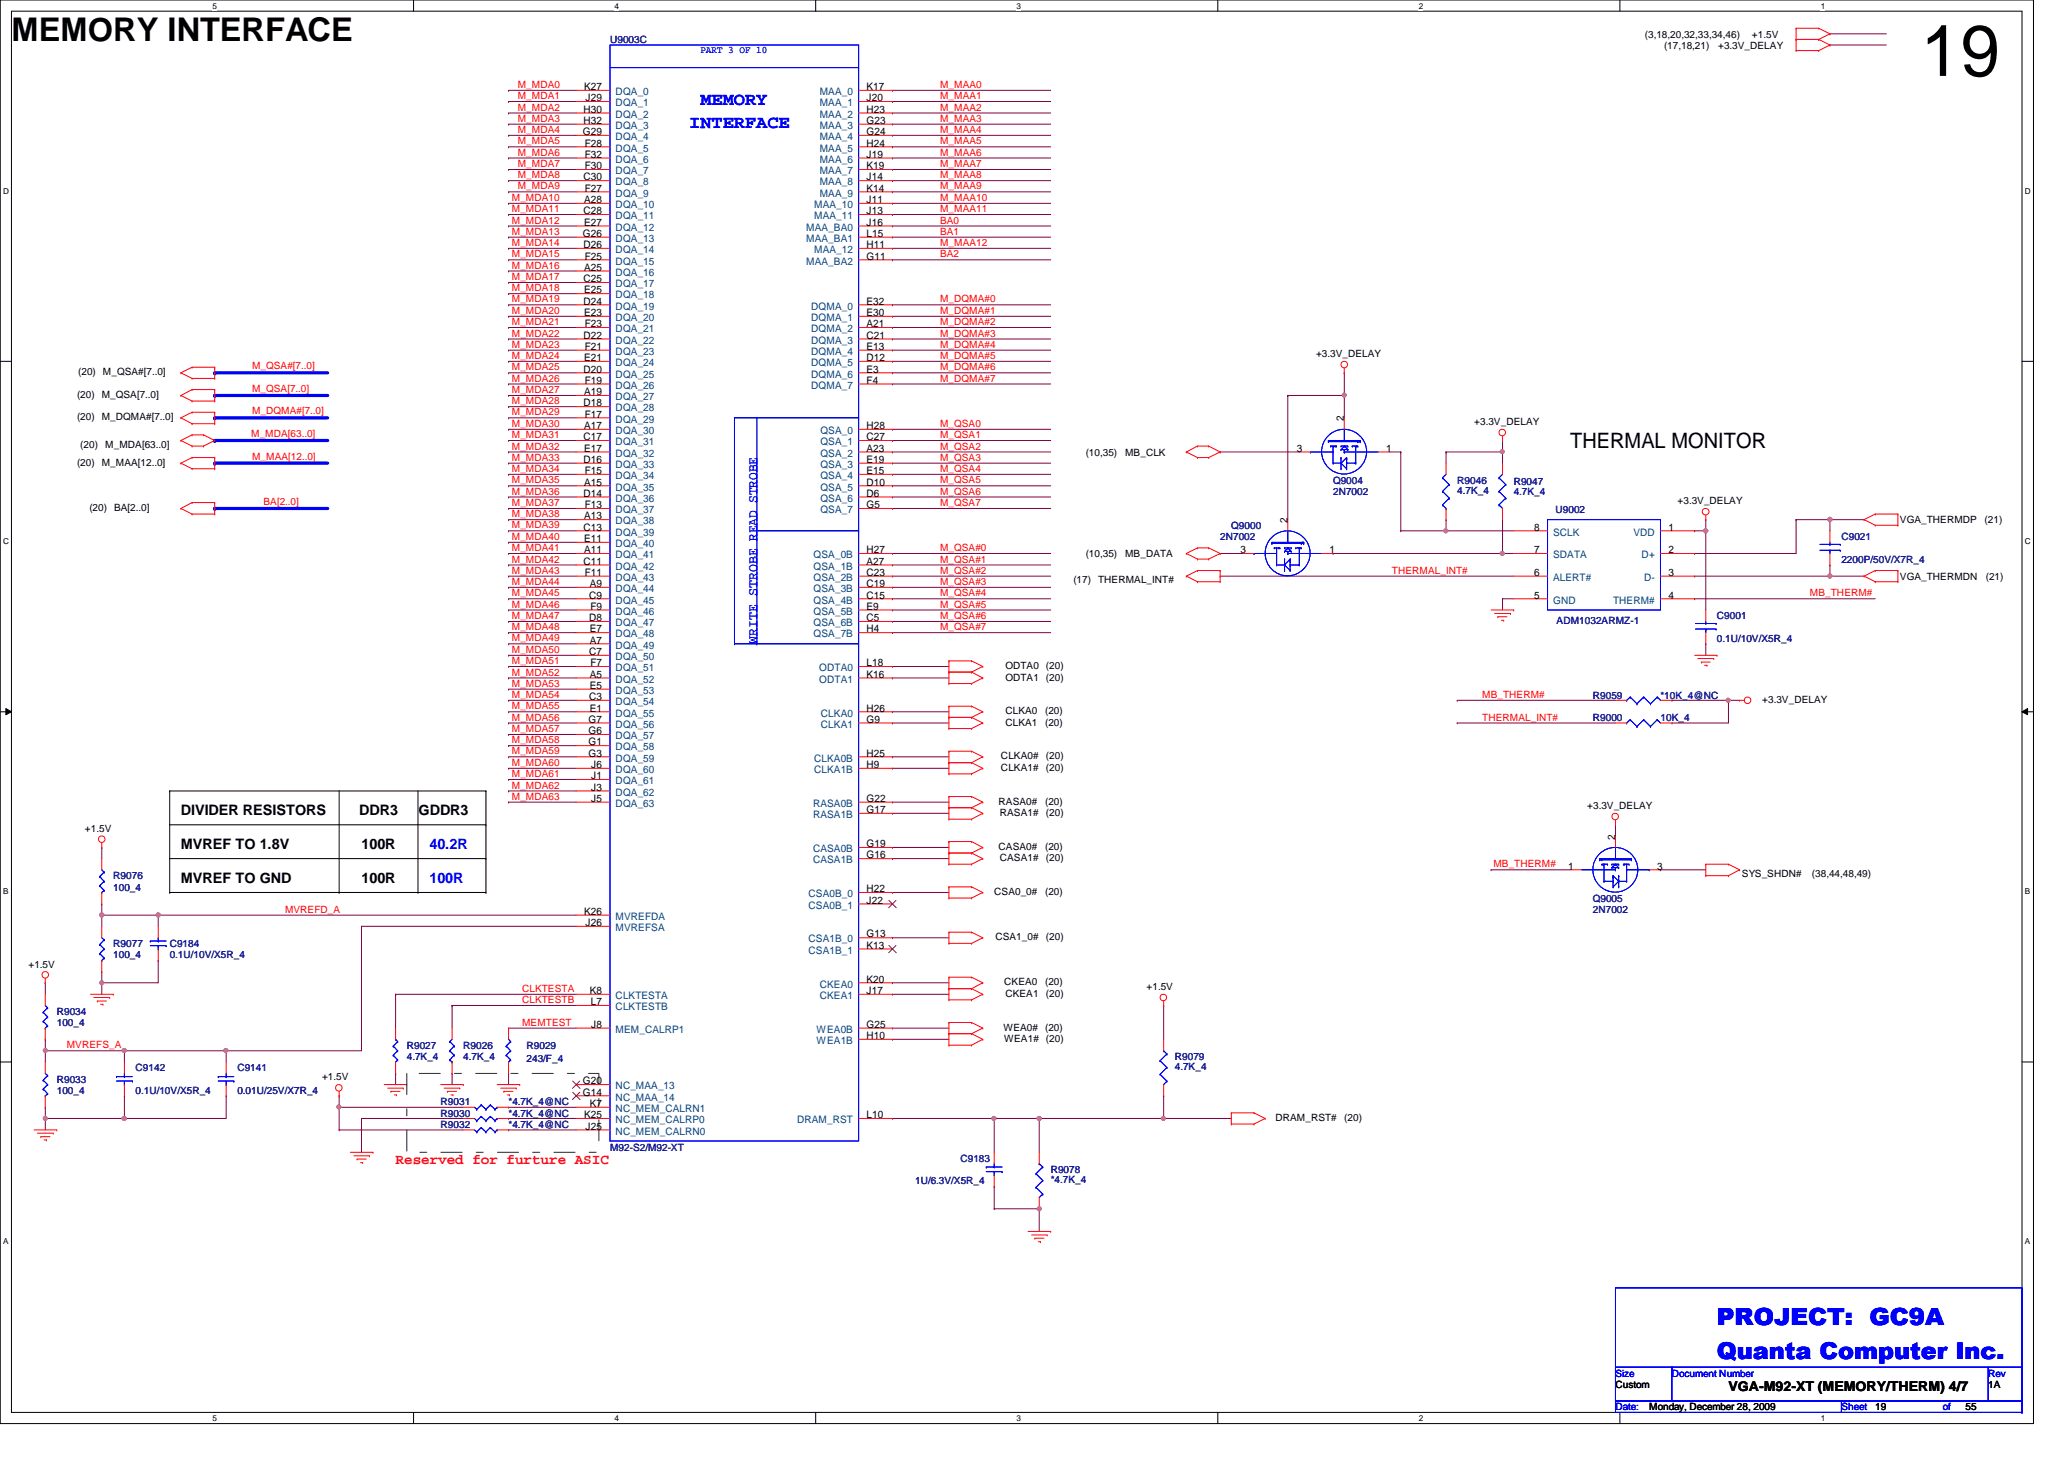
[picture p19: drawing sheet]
<svg xmlns="http://www.w3.org/2000/svg" width="297mm" height="210mm" viewBox="0 0 297 210" stroke-linecap="round" stroke-linejoin="round" font-family="sans-serif">
<defs><g id="words">
<text font-size="10.4" x="276.4" y="10.9">19</text>
<text font-size="4.7" x="1.6" y="6">MEMORY INTERFACE</text>
<text font-size="3.4" fill="#00f" x="247.1" y="190.7">PROJECT: GC9A</text>
<text font-size="3.3" fill="#00f" x="247.1" y="195.5">Quanta Computer Inc.</text>
<text font-size="3" x="226" y="64.5">THERMAL MONITOR</text>
<g font-size="2.6" fill="#00f">
<text x="100.8" y="15.1">MEMORY</text>
<text x="99.2" y="18.4">INTERFACE</text>
</g>
<g font-size="2.1">
<text x="26" y="117.3">DIVIDER RESISTORS</text>
<text x="51.7" y="117.3">DDR3</text>
<text x="60.2" y="117.3">GDDR3</text>
<text x="26" y="122.2">MVREF TO 1.8V</text>
<text x="52" y="122.2">100R</text>
<text x="26" y="127">MVREF TO GND</text>
<text x="52" y="127">100R</text>
</g>
<g font-size="2.1" fill="#00f">
<text x="61.8" y="122.2">40.2R</text>
<text x="61.8" y="127">100R</text>
</g>
<text font-size="2.1" fill="#f00" x="56.9" y="167.5">Reserved for furture ASIC</text>
<text font-size="1.9" fill="#00f" x="109" y="92.6" transform="rotate(-90 109 92.6)">WRITE STROBE READ STROBE</text>
<text font-size="1.9" x="248.7" y="200.1">VGA-M92-XT (MEMORY/THERM) 4/7</text>
<g font-size="1.5">
<text x="84" y="17.8">H32</text>
<text x="84" y="16.2">H30</text>
<text x="84.1" y="13">K27</text>
<text x="84.3" y="14.6">J29</text>
<text x="124.7" y="13">K17</text>
<text x="124.7" y="14.6">J20</text>
<text x="124.7" y="16.2">H23</text>
<text x="124.7" y="17.8">G23</text>
<text x="83.9" y="19.4">G29</text>
<text x="84.2" y="22.7">F32</text>
<text x="84.2" y="21.1">F28</text>
<text x="124.7" y="19.4">G24</text>
<text x="124.7" y="21.1">H24</text>
<text x="124.7" y="22.7">J19</text>
<text x="84" y="26">C30</text>
<text x="84.1" y="29.2">A28</text>
<text x="84.2" y="27.6">F27</text>
<text x="84.2" y="24.3">F30</text>
<text x="124.7" y="24.3">K19</text>
<text x="124.7" y="29.2">J11</text>
<text x="124.7" y="27.6">K14</text>
<text x="124.7" y="26">J14</text>
<text x="83.9" y="34.1">G26</text>
<text x="84" y="30.8">C28</text>
<text x="84" y="35.7">D26</text>
<text x="84.1" y="32.5">E27</text>
<text x="124.7" y="35.7">H11</text>
<text x="124.7" y="30.8">J13</text>
<text x="124.7" y="34.1">L15</text>
<text x="124.7" y="32.5">J16</text>
<text x="84" y="40.6">C25</text>
<text x="84.1" y="38.9">A25</text>
<text x="84.2" y="37.3">F25</text>
<text x="124.7" y="37.3">G11</text>
<text x="84" y="43.8">D24</text>
<text x="84.1" y="42.2">E25</text>
<text x="84.1" y="45.5">E23</text>
<text x="84.2" y="47.1">F23</text>
<text x="124.7" y="45.5">E30</text>
<text x="124.7" y="43.8">E32</text>
<text x="124.7" y="47.1">A21</text>
<text x="84" y="48.7">D22</text>
<text x="84" y="53.6">D20</text>
<text x="84.1" y="51.9">E21</text>
<text x="84.2" y="50.3">F21</text>
<text x="124.7" y="50.3">E13</text>
<text x="124.7" y="48.7">C21</text>
<text x="124.7" y="51.9">D12</text>
<text x="124.7" y="53.6">E3</text>
<text x="84" y="58.5">D18</text>
<text x="84.1" y="56.9">A19</text>
<text x="84.2" y="55.2">F19</text>
<text x="124.7" y="55.2">F4</text>
<text x="84" y="63.3">C17</text>
<text x="84.1" y="61.7">A17</text>
<text x="84.1" y="65">E17</text>
<text x="84.2" y="60.1">F17</text>
<text x="124.7" y="65">A23</text>
<text x="124.7" y="63.3">C27</text>
<text x="124.7" y="61.7">H28</text>
<text x="186.6" y="65">3</text>
<text x="193.4" y="60.6" transform="rotate(-90 193.4 60.6)">2</text>
<text x="199.5" y="65">1</text>
<text x="84" y="66.6">D16</text>
<text x="84" y="71.5">D14</text>
<text x="84.1" y="69.8">A15</text>
<text x="84.2" y="68.2">F15</text>
<text x="124.7" y="71.5">D6</text>
<text x="124.7" y="69.8">D10</text>
<text x="124.7" y="68.2">E15</text>
<text x="124.7" y="66.6">E19</text>
<text x="84" y="76.3">C13</text>
<text x="84.1" y="74.7">A13</text>
<text x="84.1" y="78">E11</text>
<text x="84.2" y="73.1">F13</text>
<text x="124.7" y="73.1">G5</text>
<text x="185.3" y="75.2" transform="rotate(-90 185.3 75.2)">2</text>
<text x="220.8" y="76.3">8</text>
<text x="240.1" y="76.3">1</text>
<text x="84" y="81.2">C11</text>
<text x="84.1" y="79.6">A11</text>
<text x="84.2" y="82.8">F11</text>
<text x="124.7" y="79.6">H27</text>
<text x="124.7" y="81.2">A27</text>
<text x="124.7" y="82.8">C23</text>
<text x="178.5" y="79.6">3</text>
<text x="191.3" y="79.6">1</text>
<text x="220.8" y="82.8">6</text>
<text x="220.8" y="79.6">7</text>
<text x="240.1" y="79.6">2</text>
<text x="240.1" y="82.8">3</text>
<text x="84.8" y="86.1">C9</text>
<text x="84.8" y="89.4">D8</text>
<text x="84.9" y="84.5">A9</text>
<text x="85" y="87.7">F9</text>
<text x="124.7" y="84.5">C19</text>
<text x="124.7" y="86.1">C15</text>
<text x="124.7" y="87.7">E9</text>
<text x="124.7" y="89.4">C5</text>
<text x="220.8" y="86.1">5</text>
<text x="240.1" y="86.1">4</text>
<text x="84.8" y="94.2">C7</text>
<text x="84.9" y="91">E7</text>
<text x="84.9" y="92.6">A7</text>
<text x="85" y="95.8">F7</text>
<text x="124.7" y="95.8">L18</text>
<text x="124.7" y="91">H4</text>
<text x="84.8" y="100.7">C3</text>
<text x="84.9" y="97.5">A5</text>
<text x="84.9" y="99.1">E5</text>
<text x="124.7" y="97.5">K16</text>
<text x="84.7" y="104">G7</text>
<text x="84.7" y="105.6">G6</text>
<text x="84.7" y="107.2">G1</text>
<text x="84.9" y="102.4">E1</text>
<text x="124.7" y="102.4">H26</text>
<text x="124.7" y="104">G9</text>
<text x="84.7" y="108.8">G3</text>
<text x="85.1" y="110.5">J6</text>
<text x="85.1" y="112.1">J1</text>
<text x="85.1" y="113.7">J3</text>
<text x="124.7" y="108.8">H25</text>
<text x="124.7" y="110.5">H9</text>
<text x="85.1" y="115.4">J5</text>
<text x="124.7" y="115.4">G22</text>
<text x="124.7" y="117">G17</text>
<text x="124.7" y="121.9">G19</text>
<text x="124.7" y="123.5">G16</text>
<text x="225.7" y="125.1">1</text>
<text x="232.4" y="120.8" transform="rotate(-90 232.4 120.8)">2</text>
<text x="238.5" y="125.1">3</text>
<text x="84.1" y="131.6">K26</text>
<text x="124.7" y="128.4">H22</text>
<text x="124.7" y="130">J22</text>
<text x="84.3" y="133.2">J26</text>
<text x="124.7" y="136.5">K13</text>
<text x="124.7" y="134.9">G13</text>
<text x="84.9" y="143">K8</text>
<text x="124.7" y="141.4">K20</text>
<text x="124.7" y="143">J17</text>
<text x="85" y="144.6">L7</text>
<text x="85.1" y="147.9">J8</text>
<text x="124.7" y="147.9">G25</text>
<text x="124.7" y="149.5">H10</text>
<text x="83.9" y="156">G20</text>
<text x="83.9" y="157.6">G14</text>
<text x="84.1" y="160.9">K25</text>
<text x="84.9" y="159.3">K7</text>
<text x="124.7" y="160.9">L10</text>
<text x="84.3" y="162.5">J25</text>
</g>
<g font-size="1.5" fill="#004080">
<text x="88.6" y="13.7">DQA_0</text>
<text x="88.6" y="15.3">DQA_1</text>
<text x="88.6" y="16.9">DQA_2</text>
<text x="118" y="13.7">MAA_0</text>
<text x="118" y="15.3">MAA_1</text>
<text x="118" y="16.9">MAA_2</text>
<text x="88.6" y="18.5">DQA_3</text>
<text x="88.6" y="20.2">DQA_4</text>
<text x="88.6" y="23.4">DQA_6</text>
<text x="88.6" y="21.8">DQA_5</text>
<text x="118" y="18.5">MAA_3</text>
<text x="118" y="20.2">MAA_4</text>
<text x="118" y="21.8">MAA_5</text>
<text x="118" y="23.4">MAA_6</text>
<text x="88.6" y="28.3">DQA_9</text>
<text x="88.6" y="25.1">DQA_7</text>
<text x="88.6" y="26.7">DQA_8</text>
<text x="88.6" y="29.9">DQA_10</text>
<text x="117.2" y="29.9">MAA_10</text>
<text x="118" y="25.1">MAA_7</text>
<text x="118" y="28.3">MAA_9</text>
<text x="118" y="26.7">MAA_8</text>
<text x="88.6" y="31.5">DQA_11</text>
<text x="88.6" y="34.8">DQA_13</text>
<text x="88.6" y="33.2">DQA_12</text>
<text x="116" y="34.8">MAA_BA1</text>
<text x="116" y="33.2">MAA_BA0</text>
<text x="117.2" y="31.5">MAA_11</text>
<text x="88.6" y="36.4">DQA_14</text>
<text x="88.6" y="39.7">DQA_16</text>
<text x="88.6" y="41.3">DQA_17</text>
<text x="88.6" y="38.1">DQA_15</text>
<text x="116" y="38.1">MAA_BA2</text>
<text x="117.2" y="36.4">MAA_12</text>
<text x="88.6" y="42.9">DQA_18</text>
<text x="88.6" y="44.5">DQA_19</text>
<text x="88.6" y="46.2">DQA_20</text>
<text x="88.6" y="47.8">DQA_21</text>
<text x="116.8" y="46.2">DQMA_1</text>
<text x="116.8" y="44.5">DQMA_0</text>
<text x="116.8" y="47.8">DQMA_2</text>
<text x="88.6" y="49.4">DQA_22</text>
<text x="88.6" y="51.1">DQA_23</text>
<text x="88.6" y="52.7">DQA_24</text>
<text x="116.8" y="51.1">DQMA_4</text>
<text x="116.8" y="49.4">DQMA_3</text>
<text x="116.8" y="52.7">DQMA_5</text>
<text x="88.6" y="54.3">DQA_25</text>
<text x="88.6" y="57.6">DQA_27</text>
<text x="88.6" y="59.2">DQA_28</text>
<text x="88.6" y="55.9">DQA_26</text>
<text x="116.8" y="54.3">DQMA_6</text>
<text x="116.8" y="55.9">DQMA_7</text>
<text x="88.6" y="62.4">DQA_30</text>
<text x="88.6" y="64.1">DQA_31</text>
<text x="88.6" y="60.8">DQA_29</text>
<text x="88.6" y="65.7">DQA_32</text>
<text x="118.1" y="65.7">QSA_2</text>
<text x="118.1" y="64.1">QSA_1</text>
<text x="118.1" y="62.4">QSA_0</text>
<text x="88.6" y="67.3">DQA_33</text>
<text x="88.6" y="68.9">DQA_34</text>
<text x="88.6" y="70.6">DQA_35</text>
<text x="118.1" y="70.6">QSA_5</text>
<text x="118.1" y="68.9">QSA_4</text>
<text x="118.1" y="67.3">QSA_3</text>
<text x="88.6" y="72.2">DQA_36</text>
<text x="88.6" y="73.8">DQA_37</text>
<text x="88.6" y="75.4">DQA_38</text>
<text x="88.6" y="77">DQA_39</text>
<text x="118.1" y="73.8">QSA_7</text>
<text x="118.1" y="72.2">QSA_6</text>
<text x="223.5" y="77">SCLK</text>
<text x="235.1" y="77">VDD</text>
<text x="88.6" y="78.7">DQA_40</text>
<text x="88.6" y="80.3">DQA_41</text>
<text x="88.6" y="82">DQA_42</text>
<text x="88.6" y="83.6">DQA_43</text>
<text x="117.1" y="80.3">QSA_0B</text>
<text x="117.1" y="82">QSA_1B</text>
<text x="117.1" y="83.6">QSA_2B</text>
<text x="223.5" y="83.6">ALERT#</text>
<text x="223.5" y="80.3">SDATA</text>
<text x="236.3" y="80.3">D+</text>
<text x="236.6" y="83.6">D-</text>
<text x="88.6" y="85.2">DQA_44</text>
<text x="88.6" y="86.8">DQA_45</text>
<text x="88.6" y="88.4">DQA_46</text>
<text x="117.1" y="85.2">QSA_3B</text>
<text x="117.1" y="86.8">QSA_4B</text>
<text x="117.1" y="88.4">QSA_5B</text>
<text x="223.5" y="86.8">GND</text>
<text x="232.2" y="86.8">THERM#</text>
<text x="88.6" y="90.1">DQA_47</text>
<text x="88.6" y="91.7">DQA_48</text>
<text x="88.6" y="93.3">DQA_49</text>
<text x="88.6" y="95">DQA_50</text>
<text x="117.1" y="90.1">QSA_6B</text>
<text x="117.1" y="91.7">QSA_7B</text>
<text x="88.6" y="96.6">DQA_51</text>
<text x="88.6" y="98.2">DQA_52</text>
<text x="88.6" y="99.8">DQA_53</text>
<text x="88.6" y="101.4">DQA_54</text>
<text x="117.9" y="96.6">ODTA0</text>
<text x="117.9" y="98.2">ODTA1</text>
<text x="88.6" y="103.1">DQA_55</text>
<text x="88.6" y="104.7">DQA_56</text>
<text x="88.6" y="106.3">DQA_57</text>
<text x="88.6" y="107.9">DQA_58</text>
<text x="118.1" y="103.1">CLKA0</text>
<text x="118.1" y="104.7">CLKA1</text>
<text x="88.6" y="109.6">DQA_59</text>
<text x="88.6" y="111.2">DQA_60</text>
<text x="88.6" y="112.8">DQA_61</text>
<text x="117.2" y="109.6">CLKA0B</text>
<text x="117.2" y="111.2">CLKA1B</text>
<text x="88.6" y="114.5">DQA_62</text>
<text x="88.6" y="116.1">DQA_63</text>
<text x="117" y="116.1">RASA0B</text>
<text x="117" y="117.7">RASA1B</text>
<text x="117" y="122.6">CASA0B</text>
<text x="117" y="124.2">CASA1B</text>
<text x="116.4" y="129.1">CSA0B_0</text>
<text x="116.4" y="130.7">CSA0B_1</text>
<text x="88.6" y="132.3">MVREFDA</text>
<text x="88.6" y="133.9">MVREFSA</text>
<text x="116.4" y="137.2">CSA1B_1</text>
<text x="116.4" y="135.6">CSA1B_0</text>
<text x="88.6" y="143.7">CLKTESTA</text>
<text x="118" y="142.1">CKEA0</text>
<text x="118" y="143.7">CKEA1</text>
<text x="88.6" y="145.3">CLKTESTB</text>
<text x="88.6" y="148.6">MEM_CALRP1</text>
<text x="117.5" y="148.6">WEA0B</text>
<text x="117.5" y="150.2">WEA1B</text>
<text x="88.6" y="161.6">NC_MEM_CALRP0</text>
<text x="88.6" y="160">NC_MEM_CALRN1</text>
<text x="88.6" y="158.3">NC_MAA_14</text>
<text x="88.6" y="156.7">NC_MAA_13</text>
<text x="114.7" y="161.6">DRAM_RST</text>
<text x="88.6" y="163.2">NC_MEM_CALRN0</text>
</g>
<g font-size="1.4">
<text x="236.7" y="5.4">(3,18,20,32,33,34,46)</text>
<text x="252.1" y="5.4">+1.5V</text>
<text x="239.5" y="7">(17,18,21)</text>
<text x="247.3" y="7">+3.3V_DELAY</text>
<text x="189.4" y="51.4">+3.3V_DELAY</text>
<text x="11.1" y="57.3">(20) M_QSA[7..0]</text>
<text x="11.3" y="54">(20) M_QSA#[7..0]</text>
<text x="11.1" y="60.5">(20) M_DQMA#[7..0]</text>
<text x="11.6" y="64.4">(20)</text>
<text x="15.2" y="64.4">M_MDA[63..0]</text>
<text x="156.2" y="65.5">(10,35)</text>
<text x="161.9" y="65.5">MB_CLK</text>
<text x="212.2" y="61.2">+3.3V_DELAY</text>
<text x="11.1" y="67">(20) M_MAA[12..0]</text>
<text x="12.9" y="73.5">(20) BA[2..0]</text>
<text x="241.4" y="72.6">+3.3V_DELAY</text>
<text x="273.4" y="75.3">VGA_THERMDP</text>
<text x="285.6" y="75.3">(21)</text>
<text x="154.5" y="83.9">(17) THERMAL_INT#</text>
<text x="156.2" y="80.2">(10,35)</text>
<text x="161.9" y="80.2">MB_DATA</text>
<text x="273.4" y="83.4">VGA_THERMDN</text>
<text x="285.8" y="83.4">(21)</text>
<text x="144.7" y="96.3">ODTA0</text>
<text x="144.7" y="97.9">ODTA1</text>
<text x="150.5" y="96.3">(20)</text>
<text x="150.5" y="97.9">(20)</text>
<text x="253.6" y="101.1">+3.3V_DELAY</text>
<text x="144.7" y="102.8">CLKA0</text>
<text x="144.7" y="104.4">CLKA1</text>
<text x="150.4" y="102.8">(20)</text>
<text x="150.4" y="104.4">(20)</text>
<text x="144.1" y="109.3">CLKA0#</text>
<text x="144.1" y="110.9">CLKA1#</text>
<text x="150.5" y="109.3">(20)</text>
<text x="150.5" y="110.9">(20)</text>
<text x="12.2" y="119.7">+1.5V</text>
<text x="143.7" y="115.8">RASA0#</text>
<text x="143.9" y="117.4">RASA1#</text>
<text x="150.4" y="115.8">(20)</text>
<text x="150.5" y="117.4">(20)</text>
<text x="228.4" y="116.4">+3.3V_DELAY</text>
<text x="143.7" y="122.3">CASA0#</text>
<text x="143.9" y="123.9">CASA1#</text>
<text x="150.4" y="122.3">(20)</text>
<text x="150.5" y="123.9">(20)</text>
<text x="143.1" y="128.8">CSA0_0#</text>
<text x="150.4" y="128.8">(20)</text>
<text x="250.7" y="126.2">SYS_SHDN#</text>
<text x="260.8" y="126.2">(38,44,48,49)</text>
<text x="143.3" y="135.3">CSA1_0#</text>
<text x="150.5" y="135.3">(20)</text>
<text x="4.1" y="139.2">+1.5V</text>
<text x="144.5" y="141.8">CKEA0</text>
<text x="144.7" y="143.4">CKEA1</text>
<text x="150.4" y="141.8">(20)</text>
<text x="150.5" y="143.4">(20)</text>
<text x="165" y="142.5">+1.5V</text>
<text x="144.4" y="148.3">WEA0#</text>
<text x="144.5" y="149.9">WEA1#</text>
<text x="150.4" y="148.3">(20)</text>
<text x="150.5" y="149.9">(20)</text>
<text x="46.4" y="155.4">+1.5V</text>
<text x="183.6" y="161.3">DRAM_RST#</text>
<text x="193.5" y="161.3">(20)</text>
<text x="232.5" y="199.6">Custom</text>
<text x="237.4" y="202.9">Monday, December 28, 2009</text>
<text x="269.9" y="202.9">19</text>
<text x="282.9" y="202.9">55</text>
<text x="286.1" y="199.6">1A</text>
</g>
<g font-size="1.4" fill="#000080">
<text x="87.8" y="6.2">U9003C</text>
<text x="191.9" y="69.6">Q9004</text>
<text x="191.9" y="71.2">2N7002</text>
<text x="209.7" y="69.6">R9046</text>
<text x="209.7" y="71.1">4.7K_4</text>
<text x="217.8" y="69.8">R9047</text>
<text x="217.8" y="71.2">4.7K_4</text>
<text x="175.6" y="77.7">2N7002</text>
<text x="177.2" y="76.1">Q9000</text>
<text x="223.9" y="73.8">U9002</text>
<text x="265" y="77.7">C9021</text>
<text x="265" y="81">2200P/50V/X7R_4</text>
<text x="224" y="89.8">ADM1032ARMZ-1</text>
<text x="247.1" y="89.1">C9001</text>
<text x="247.1" y="92.4">0.1U/10V/X5R_4</text>
<text x="229.2" y="100.5">R9059</text>
<text x="239" y="100.5">*10K_4@NC</text>
<text x="229.2" y="103.8">R9000</text>
<text x="239" y="103.8">10K_4</text>
<text x="16.3" y="126.5">R9076</text>
<text x="16.3" y="128.1">100_4</text>
<text x="229.2" y="129.8">Q9005</text>
<text x="229.2" y="131.4">2N7002</text>
<text x="16.3" y="136.3">R9077</text>
<text x="16.3" y="137.9">100_4</text>
<text x="24.4" y="136.3">C9184</text>
<text x="24.4" y="137.9">0.1U/10V/X5R_4</text>
<text x="8.2" y="146">R9034</text>
<text x="8.2" y="147.7">100_4</text>
<text x="8.2" y="155.8">R9033</text>
<text x="19.5" y="154.1">C9142</text>
<text x="34.2" y="154.1">C9141</text>
<text x="58.5" y="150.9">R9027</text>
<text x="58.5" y="152.5">4.7K_4</text>
<text x="66.7" y="150.9">R9026</text>
<text x="66.7" y="152.5">4.7K_4</text>
<text x="75.8" y="150.9">R9029</text>
<text x="75.8" y="152.8">243/F_4</text>
<text x="169.1" y="152.5">R9079</text>
<text x="169.1" y="154">4.7K_4</text>
<text x="8.2" y="157.4">100_4</text>
<text x="19.5" y="157.4">0.1U/10V/X5R_4</text>
<text x="34.2" y="157.4">0.01U/25V/X7R_4</text>
<text x="63.4" y="159">R9031</text>
<text x="63.4" y="160.7">R9030</text>
<text x="73.2" y="159">*4.7K_4@NC</text>
<text x="73.2" y="160.7">*4.7K_4@NC</text>
<text x="63.4" y="162.3">R9032</text>
<text x="73.2" y="162.3">*4.7K_4@NC</text>
<text x="87.8" y="165.5">M92-S2/M92-XT</text>
<text x="138.2" y="167.1">C9183</text>
<text x="131.7" y="170.4">1U/6.3V/X5R_4</text>
<text x="151.2" y="168.8">R9078</text>
<text x="151.2" y="170.2">*4.7K_4</text>
</g>
<g font-size="1.4" fill="#00f">
<text x="100.8" y="7.7">PART 3 OF 10</text>
<text x="232.5" y="198">Size</text>
<text x="232.5" y="202.9">Date:</text>
<text x="240.6" y="198">Document Number</text>
<text x="265" y="202.9">Sheet</text>
<text x="279.6" y="202.9">of</text>
<text x="286.1" y="198">Rev</text>
</g>
<g font-size="1.4" fill="#f00">
<text x="74.5" y="12.7">M_MDA0</text>
<text x="74.5" y="14.3">M_MDA1</text>
<text x="74.5" y="15.9">M_MDA2</text>
<text x="74.5" y="17.5">M_MDA3</text>
<text x="135.3" y="12.7">M_MAA0</text>
<text x="135.3" y="17.5">M_MAA3</text>
<text x="135.3" y="14.3">M_MAA1</text>
<text x="135.3" y="15.9">M_MAA2</text>
<text x="74.5" y="22.4">M_MDA6</text>
<text x="74.5" y="20.8">M_MDA5</text>
<text x="74.5" y="19.1">M_MDA4</text>
<text x="135.3" y="20.8">M_MAA5</text>
<text x="135.3" y="19.1">M_MAA4</text>
<text x="135.3" y="22.4">M_MAA6</text>
<text x="73.7" y="28.9">M_MDA10</text>
<text x="74.5" y="27.3">M_MDA9</text>
<text x="74.5" y="25.7">M_MDA8</text>
<text x="74.5" y="24">M_MDA7</text>
<text x="135.3" y="28.9">M_MAA10</text>
<text x="135.3" y="25.7">M_MAA8</text>
<text x="135.3" y="27.3">M_MAA9</text>
<text x="135.3" y="24">M_MAA7</text>
<text x="73.7" y="35.4">M_MDA14</text>
<text x="73.7" y="33.8">M_MDA13</text>
<text x="73.7" y="32.2">M_MDA12</text>
<text x="73.7" y="30.5">M_MDA11</text>
<text x="135.3" y="33.8">BA1</text>
<text x="135.3" y="35.4">M_MAA12</text>
<text x="135.3" y="30.5">M_MAA11</text>
<text x="135.3" y="32.2">BA0</text>
<text x="73.7" y="41.9">M_MDA18</text>
<text x="73.7" y="40.3">M_MDA17</text>
<text x="73.7" y="38.7">M_MDA16</text>
<text x="73.7" y="37">M_MDA15</text>
<text x="135.3" y="37">BA2</text>
<text x="73.7" y="45.2">M_MDA20</text>
<text x="73.7" y="46.8">M_MDA21</text>
<text x="73.7" y="43.5">M_MDA19</text>
<text x="135.3" y="43.5">M_DQMA#0</text>
<text x="135.3" y="45.2">M_DQMA#1</text>
<text x="135.3" y="46.8">M_DQMA#2</text>
<text x="36.3" y="53.1">M_QSA#[7..0]</text>
<text x="73.7" y="48.4">M_MDA22</text>
<text x="73.7" y="50">M_MDA23</text>
<text x="73.7" y="51.6">M_MDA24</text>
<text x="73.7" y="53.3">M_MDA25</text>
<text x="135.3" y="48.4">M_DQMA#3</text>
<text x="135.3" y="50">M_DQMA#4</text>
<text x="135.3" y="51.6">M_DQMA#5</text>
<text x="135.3" y="53.3">M_DQMA#6</text>
<text x="36.3" y="56.4">M_QSA[7..0]</text>
<text x="36.3" y="59.6">M_DQMA#[7..0]</text>
<text x="73.7" y="59.8">M_MDA29</text>
<text x="73.7" y="54.9">M_MDA26</text>
<text x="73.7" y="56.6">M_MDA27</text>
<text x="73.7" y="58.2">M_MDA28</text>
<text x="135.3" y="54.9">M_DQMA#7</text>
<text x="36.1" y="62.9">M_MDA[63..0]</text>
<text x="73.7" y="64.7">M_MDA32</text>
<text x="73.7" y="63">M_MDA31</text>
<text x="73.7" y="61.4">M_MDA30</text>
<text x="135.3" y="63">M_QSA1</text>
<text x="135.3" y="64.7">M_QSA2</text>
<text x="135.3" y="61.4">M_QSA0</text>
<text x="36.3" y="66.1">M_MAA[12..0]</text>
<text x="73.7" y="69.6">M_MDA35</text>
<text x="73.7" y="71.2">M_MDA36</text>
<text x="73.7" y="66.3">M_MDA33</text>
<text x="73.7" y="67.9">M_MDA34</text>
<text x="135.3" y="67.9">M_QSA4</text>
<text x="135.3" y="71.2">M_QSA6</text>
<text x="135.3" y="69.6">M_QSA5</text>
<text x="135.3" y="66.3">M_QSA3</text>
<text x="37.9" y="72.6">BA[2..0]</text>
<text x="73.7" y="72.8">M_MDA37</text>
<text x="73.7" y="74.4">M_MDA38</text>
<text x="73.7" y="76">M_MDA39</text>
<text x="73.7" y="77.7">M_MDA40</text>
<text x="135.3" y="72.8">M_QSA7</text>
<text x="73.7" y="79.3">M_MDA41</text>
<text x="73.7" y="80.9">M_MDA42</text>
<text x="73.7" y="82.5">M_MDA43</text>
<text x="135.3" y="80.9">M_QSA#1</text>
<text x="135.3" y="82.5">M_QSA#2</text>
<text x="135.3" y="79.3">M_QSA#0</text>
<text x="200.3" y="82.5">THERMAL_INT#</text>
<text x="73.7" y="84.2">M_MDA44</text>
<text x="73.7" y="89.1">M_MDA47</text>
<text x="73.7" y="87.4">M_MDA46</text>
<text x="73.7" y="85.8">M_MDA45</text>
<text x="135.3" y="85.8">M_QSA#4</text>
<text x="135.3" y="89.1">M_QSA#6</text>
<text x="135.3" y="87.4">M_QSA#5</text>
<text x="135.3" y="84.2">M_QSA#3</text>
<text x="260.5" y="85.8">MB_THERM#</text>
<text x="73.7" y="93.9">M_MDA50</text>
<text x="73.7" y="95.5">M_MDA51</text>
<text x="73.7" y="90.7">M_MDA48</text>
<text x="73.7" y="92.3">M_MDA49</text>
<text x="135.3" y="90.7">M_QSA#7</text>
<text x="73.7" y="97.2">M_MDA52</text>
<text x="73.7" y="98.8">M_MDA53</text>
<text x="73.7" y="100.4">M_MDA54</text>
<text x="213.3" y="100.4">MB_THERM#</text>
<text x="73.7" y="102.1">M_MDA55</text>
<text x="73.7" y="103.7">M_MDA56</text>
<text x="73.7" y="105.3">M_MDA57</text>
<text x="73.7" y="106.9">M_MDA58</text>
<text x="213.3" y="103.7">THERMAL_INT#</text>
<text x="73.7" y="108.5">M_MDA59</text>
<text x="73.7" y="113.5">M_MDA62</text>
<text x="73.7" y="111.8">M_MDA61</text>
<text x="73.7" y="110.2">M_MDA60</text>
<text x="73.7" y="115.1">M_MDA63</text>
<text x="214.9" y="124.8">MB_THERM#</text>
<text x="41" y="131.3">MVREFD_A</text>
<text x="75.1" y="142.7">CLKTESTA</text>
<text x="75.1" y="147.6">MEMTEST</text>
<text x="75.1" y="144.3">CLKTESTB</text>
<text x="9.6" y="150.8">MVREFS_A</text>
</g>
<g font-size="1.2">
<text x="30.6" y="1.2">5</text>
<text x="88.4" y="1.2">4</text>
<text x="146.3" y="1.2">3</text>
<text x="204.2" y="1.2">2</text>
<text x="262" y="1.2">1</text>
<text x=".5" y="27.9">D</text>
<text x="291.4" y="27.9">D</text>
<text x=".5" y="78.2">C</text>
<text x="291.4" y="78.2">C</text>
<text x=".5" y="128.7">B</text>
<text x="291.4" y="128.7">B</text>
<text x=".5" y="179">A</text>
<text x="291.4" y="179">A</text>
<text x="30.6" y="204.4">5</text>
<text x="88.4" y="204.4">4</text>
<text x="146.3" y="204.4">3</text>
<text x="204.2" y="204.4">2</text>
<text x="262" y="204.4">1</text>
</g>
</g></defs>
<path d="M0 0h292.6v204.8h-292.6zM1.6 1.6h289.4v201.6h-289.4z" fill="none" stroke="#000" stroke-width=".14"/>
<g fill="#fff">
<path d="M30.6 .2h.6v1.3h-.6z"/>
<path d="M30.6 203.4h.6v1.3h-.6z"/>
</g>
<path d="M59.5 0v1.6M59.5 203.2v1.6" fill="none" stroke="#000" stroke-width=".14"/>
<g fill="#fff">
<path d="M88.4 .2h.6v1.3h-.6z"/>
<path d="M88.4 203.4h.6v1.3h-.6z"/>
</g>
<path d="M117.4 0v1.6M117.4 203.2v1.6" fill="none" stroke="#000" stroke-width=".14"/>
<g fill="#fff">
<path d="M146.3 .2h.6v1.3h-.6z"/>
<path d="M146.3 203.4h.6v1.3h-.6z"/>
</g>
<path d="M175.3 0v1.6M175.3 203.2v1.6" fill="none" stroke="#000" stroke-width=".14"/>
<g fill="#fff">
<path d="M204.2 .2h.6v1.3h-.6z"/>
<path d="M204.2 203.4h.6v1.3h-.6z"/>
</g>
<path d="M233.1 0v1.6M233.1 203.2v1.6" fill="none" stroke="#000" stroke-width=".14"/>
<g fill="#fff">
<path d="M262 .2h.6v1.3h-.6z"/>
<path d="M262 203.4h.6v1.3h-.6z"/>
<path d="M.5 26.8h.8v1.3h-.8z"/>
<path d="M291.4 26.8h.8v1.3h-.8z"/>
<path d="M.5 77.2h.8v1.3h-.8z"/>
<path d="M291.4 77.2h.8v1.3h-.8z"/>
</g>
<path d="M0 52h1.6M291 52h1.6" fill="none" stroke="#000" stroke-width=".14"/>
<g fill="#fff">
<path d="M.5 127.6h.7v1.3h-.7z"/>
<path d="M291.4 127.6h.7v1.3h-.7z"/>
</g>
<path d="M0 102.4h1.6M.8 101.9l.8 .5-.8 .4zM291 102.4l.8-.5v.9zM291 102.4h1.6" fill="none" stroke="#000" stroke-width=".14"/>
<path d="M.8 101.9l.8 .5-.8 .4zM291 102.4l.8-.5v.9z" fill="#000"/>
<g fill="#fff">
<path d="M.5 178h.7v1.3h-.7z"/>
<path d="M291.4 178h.7v1.3h-.7z"/>
</g>
<path d="M0 152.8h1.6M291 152.8h1.6" fill="none" stroke="#000" stroke-width=".14"/>
<path d="M128.4 104h.1M128.4 104h8.2M149.6 173.9h.1M149.6 173.9v3.3" fill="none" stroke="#800040" stroke-width=".14"/>
<circle cx="149.6" cy="173.9" r=".3" fill="#f0f"/>
<circle cx="149.6" cy="173.9" r=".3" fill="none" stroke="#f0f" stroke-width=".14"/>
<path d="M248.7 100.8h.1M248.7 100.8h1.7" fill="none" stroke="#800040" stroke-width=".14"/>
<circle cx="248.7" cy="100.7" r=".3" fill="#f0f"/>
<circle cx="248.7" cy="100.7" r=".3" fill="none" stroke="#f0f" stroke-width=".14"/>
<g fill="none" stroke="#800040" stroke-width=".14">
<path d="M175.6 65h.1M175.6 65h11.4M191.9 79.6h.1M191.9 79.6h25.9M201.6 76.4h.1M201.6 76.4h6.5M208.1 65h.1M208.1 65h8.1M208.1 65v1.6M216.2 79.6h.1M216.2 65h.1M216.2 65v1.6"/>
<path d="M240.6 104h.1M240.6 100.8h.1M240.6 100.8h8.1M248.7 100.8h.1M248.7 100.8v3.2h-8.1"/>
</g>
<circle cx="216.2" cy="65" r=".3" fill="#f0f"/>
<circle cx="216.2" cy="65" r=".3" fill="none" stroke="#f0f" stroke-width=".14"/>
<path d="M208.1 74.8h.1M208.1 74.8v1.6" fill="none" stroke="#800040" stroke-width=".14"/>
<circle cx="208.1" cy="76.4" r=".3" fill="#f0f"/>
<circle cx="208.1" cy="76.4" r=".3" fill="none" stroke="#f0f" stroke-width=".14"/>
<path d="M175.6 79.6h.1M175.6 79.6h3.3M245.5 74.8h.1M245.5 74.8v1.6M263.4 74.8h.1M263.4 74.8h4.9M216.2 86.1h.1M216.2 86.1h1.6M216.2 86.1v1.7" fill="none" stroke="#800040" stroke-width=".14"/>
<circle cx="263.3" cy="74.7" r=".31" fill="#f0f"/>
<circle cx="263.3" cy="74.7" r=".31" fill="none" stroke="#f0f" stroke-width=".14"/>
<path d="M243.9 76.4h.1M243.9 76.4h1.6" fill="none" stroke="#800040" stroke-width=".14"/>
<circle cx="245.5" cy="76.4" r=".31" fill="#f0f"/>
<circle cx="245.5" cy="76.4" r=".31" fill="none" stroke="#f0f" stroke-width=".14"/>
<path d="M216.2 74.8h.1M216.2 74.8v4.8" fill="none" stroke="#800040" stroke-width=".14"/>
<circle cx="216.2" cy="79.6" r=".3" fill="#f0f"/>
<circle cx="216.2" cy="79.6" r=".3" fill="none" stroke="#f0f" stroke-width=".14"/>
<g fill="none" stroke="#800040" stroke-width=".14">
<path d="M208.1 76.4h.1M208.1 76.4h9.7M216.2 63.4h.1M216.2 63.4v1.6M243.9 79.6h.1M245.5 76.4h.1M245.5 76.4v11.4M258.5 74.8h.1M258.5 74.8v4.8h-14.6M258.5 74.8h4.9M263.4 74.8h.1M263.4 74.8v1.6"/>
<path d="M175.6 82.9h.1M175.6 82.9h42.2M245.5 92.6h.1M245.5 92.6v1.7M263.4 82.9h.1M263.4 82.9h4.9M209.7 104h.1M209.7 104h22.8"/>
</g>
<circle cx="263.3" cy="82.9" r=".31" fill="#f0f"/>
<circle cx="263.3" cy="82.9" r=".31" fill="none" stroke="#f0f" stroke-width=".14"/>
<g fill="none" stroke="#800040" stroke-width=".14">
<path d="M185.3 56.9h.1M185.3 56.9v17.9M193.5 56.9h.1M193.5 56.9v3.2M201.6 65h.1M201.6 65v11.4M243.9 82.9h.1M263.4 81.3h.1M263.4 81.3v1.6h-19.5M128.4 110.5h.1M128.4 108.9h.1M128.4 110.5h8.2"/>
<path d="M128.4 108.9h8.2M209.7 100.8h.1M209.7 100.8h22.8M128.4 128.4h.1M128.4 128.4h8.2M128.4 149.5h.1M128.4 147.9h.1M128.4 149.5h8.2M128.4 147.9h8.2M167.5 157.6h.1M167.5 157.6v3.3M167.5 160.9h.1"/>
<path d="M167.5 160.9h9.7"/>
</g>
<circle cx="167.4" cy="160.9" r=".3" fill="#f0f"/>
<circle cx="167.4" cy="160.9" r=".3" fill="none" stroke="#f0f" stroke-width=".14"/>
<path d="M128.4 160.9h.1M128.4 160.9h14.7M149.6 160.9h.1M149.6 160.9v4.9" fill="none" stroke="#800040" stroke-width=".14"/>
<circle cx="149.6" cy="160.9" r=".3" fill="#f0f"/>
<circle cx="149.6" cy="160.9" r=".3" fill="none" stroke="#f0f" stroke-width=".14"/>
<g fill="none" stroke="#800040" stroke-width=".14">
<path d="M73.2 13h.1M73.2 14.6h.1M73.2 16.3h.1M73.2 17.9h.1M73.2 19.5h.1M73.2 13h9.7M73.2 14.6h9.7M73.2 16.3h9.7M73.2 17.9h9.7M73.2 19.5h9.7M128.4 13h.1M128.4 17.9h.1"/>
<path d="M128.4 19.5h.1M128.4 14.6h.1M128.4 16.3h.1M128.4 13h22.8M128.4 14.6h22.8M128.4 16.3h22.8M128.4 17.9h22.8M128.4 19.5h22.8M73.2 27.6h.1M73.2 26h.1M73.2 24.4h.1M73.2 22.7h.1"/>
<path d="M73.2 21.1h.1M73.2 35.7h.1M73.2 34.1h.1M73.2 32.5h.1M73.2 30.9h.1M73.2 29.3h.1M73.2 39h.1M73.2 37.4h.1M73.2 27.6h9.7M73.2 26h9.7M73.2 24.4h9.7M73.2 22.7h9.7"/>
<path d="M73.2 21.1h9.7M73.2 35.7h9.7M73.2 34.1h9.7M73.2 32.5h9.7M73.2 30.9h9.7M73.2 29.3h9.7M73.2 39h9.7M73.2 37.4h9.7M128.4 34.1h.1M128.4 37.4h.1M128.4 35.7h.1M128.4 29.3h.1"/>
<path d="M128.4 21.1h.1M128.4 26h.1M128.4 22.7h.1M128.4 30.9h.1M128.4 32.5h.1M128.4 27.6h.1M128.4 24.4h.1M128.4 27.6h22.8M128.4 26h22.8M128.4 24.4h22.8M128.4 22.7h22.8M128.4 21.1h22.8"/>
<path d="M128.4 35.7h22.8M128.4 34.1h22.8M128.4 32.5h22.8M128.4 30.9h22.8M128.4 29.3h22.8M128.4 37.4h22.8M73.2 45.5h.1M73.2 47.1h.1M73.2 48.8h.1M73.2 50.4h.1M73.2 52h.1M73.2 42.2h.1"/>
<path d="M73.2 40.6h.1M73.2 53.6h.1M73.2 55.2h.1M73.2 56.9h.1M73.2 58.5h.1M73.2 43.9h.1M73.2 45.5h9.7M73.2 47.1h9.7M73.2 48.8h9.7M73.2 50.4h9.7M73.2 52h9.7M73.2 42.2h9.7"/>
<path d="M73.2 40.6h9.7M73.2 53.6h9.7M73.2 55.2h9.7M73.2 56.9h9.7M73.2 58.5h9.7M73.2 43.9h9.7M128.4 48.8h.1M128.4 50.4h.1M128.4 43.9h.1M128.4 45.5h.1M128.4 55.2h.1M128.4 47.1h.1"/>
<path d="M128.4 52h.1M128.4 53.6h.1M128.4 45.5h22.8M128.4 47.1h22.8M128.4 48.8h22.8M128.4 50.4h22.8M128.4 52h22.8M128.4 53.6h22.8M128.4 55.2h22.8M128.4 43.9h22.8M73.2 60.1h.1M73.2 69.9h.1"/>
<path d="M73.2 71.5h.1M73.2 73.2h.1M73.2 74.8h.1M73.2 76.4h.1M73.2 66.6h.1M73.2 65h.1M73.2 63.4h.1M73.2 61.8h.1M73.2 78h.1M73.2 79.6h.1M73.2 68.2h.1M73.2 60.1h9.7"/>
<path d="M73.2 69.9h9.7M73.2 71.5h9.7M73.2 73.2h9.7M73.2 74.8h9.7M73.2 76.4h9.7M73.2 66.6h9.7M73.2 65h9.7M73.2 63.4h9.7M73.2 61.8h9.7M73.2 78h9.7M73.2 79.6h9.7M73.2 68.2h9.7"/>
<path d="M128.4 68.2h.1M128.4 71.5h.1M128.4 63.4h.1M128.4 69.9h.1M128.4 65h.1M128.4 61.8h.1M128.4 73.2h.1M128.4 66.6h.1M128.4 79.6h.1M128.4 69.9h22.8M128.4 71.5h22.8M128.4 73.2h22.8"/>
<path d="M128.4 66.6h22.8M128.4 65h22.8M128.4 63.4h22.8M128.4 61.8h22.8M128.4 79.6h22.8M128.4 68.2h22.8M73.2 84.5h.1M73.2 81.3h.1M73.2 82.9h.1M73.2 94.3h.1M73.2 95.9h.1M73.2 97.5h.1"/>
<path d="M73.2 99.1h.1M73.2 91h.1M73.2 89.4h.1M73.2 87.8h.1M73.2 86.1h.1M73.2 92.6h.1M73.2 84.5h9.7M73.2 81.3h9.7M73.2 82.9h9.7M73.2 94.3h9.7M73.2 95.9h9.7M73.2 97.5h9.7"/>
<path d="M73.2 99.1h9.7M73.2 91h9.7M73.2 89.4h9.7M73.2 87.8h9.7M73.2 86.1h9.7M73.2 92.6h9.7M128.4 86.1h.1M128.4 89.4h.1M128.4 81.3h.1M128.4 87.8h.1M128.4 82.9h.1M128.4 91h.1"/>
<path d="M128.4 84.5h.1M128.4 84.5h22.8M128.4 81.3h22.8M128.4 82.9h22.8M128.4 91h22.8M128.4 89.4h22.8M128.4 87.8h22.8M128.4 86.1h22.8M73.2 108.9h.1M73.2 100.8h.1M73.2 102.4h.1M73.2 104h.1"/>
<path d="M73.2 105.7h.1M73.2 107.3h.1M73.2 115.4h.1M73.2 113.8h.1M73.2 112.1h.1M73.2 110.5h.1M73.2 115.4h9.7M73.2 108.9h9.7M73.2 100.8h9.7M73.2 102.4h9.7M73.2 104h9.7M73.2 105.7h9.7"/>
<path d="M73.2 107.3h9.7M73.2 113.8h9.7M73.2 112.1h9.7M73.2 110.5h9.7M128.4 117h.1M128.4 115.4h.1M128.4 117h8.2M128.4 115.4h8.2M14.6 130h.1M14.6 130v1.7M22.8 138.2h.1M22.8 131.7h.1"/>
<path d="M22.8 131.7v1.6M22.8 138.2v3.2M22.8 131.7h60.1M52 133.3h.1M52 133.3h30.9M128.4 134.9h.1M128.4 134.9h8.2M14.6 141.4h.1M14.6 141.4v1.6M48.8 159.3h.1M48.8 159.3v3.3M167.5 144.7h.1"/>
<path d="M167.5 144.7v4.8M48.8 162.6h.1M48.8 162.6h17.9M143.1 170.7h.1M143.1 173.9h.1M143.1 170.7v3.2M143.1 173.9h6.5"/>
</g>
<circle cx="22.8" cy="131.6" r=".31" fill="#f0f"/>
<circle cx="22.8" cy="131.6" r=".31" fill="none" stroke="#f0f" stroke-width=".14"/>
<path d="M14.6 131.7h.1M14.6 131.7v1.6" fill="none" stroke="#800040" stroke-width=".14"/>
<circle cx="14.6" cy="131.6" r=".31" fill="#f0f"/>
<circle cx="14.6" cy="131.6" r=".31" fill="none" stroke="#f0f" stroke-width=".14"/>
<path d="M14.6 131.7h.1M14.6 131.7h8.2M14.6 141.4h.1M14.6 141.4h8.2" fill="none" stroke="#800040" stroke-width=".14"/>
<circle cx="14.6" cy="141.4" r=".3" fill="#f0f"/>
<circle cx="14.6" cy="141.4" r=".3" fill="none" stroke="#f0f" stroke-width=".14"/>
<path d="M14.6 121.9h.1M14.6 139.8h.1M14.6 121.9v1.6M14.6 139.8v1.6M32.6 151.2h.1M32.6 151.2h19.4" fill="none" stroke="#800040" stroke-width=".14"/>
<circle cx="32.5" cy="151.1" r=".3" fill="#f0f"/>
<circle cx="32.5" cy="151.1" r=".3" fill="none" stroke="#f0f" stroke-width=".14"/>
<path d="M6.5 141.4h.1M6.5 151.2h.1M6.5 141.4v1.6M6.5 151.2v1.6M17.9 151.2h.1M17.9 151.2v1.6" fill="none" stroke="#800040" stroke-width=".14"/>
<circle cx="6.5" cy="151.1" r=".3" fill="#f0f"/>
<circle cx="6.5" cy="151.1" r=".3" fill="none" stroke="#f0f" stroke-width=".14"/>
<path d="M6.5 149.5h.1M6.5 151.2h.1M6.5 149.5v1.7M6.5 151.2h26.1M17.9 157.6h.1M17.9 151.2h.1M17.9 157.6v3.3M32.6 151.2h.1M32.6 151.2v1.6M6.5 160.9h.1M6.5 160.9v1.7" fill="none" stroke="#800040" stroke-width=".14"/>
<circle cx="17.9" cy="151.1" r=".31" fill="#f0f"/>
<circle cx="17.9" cy="151.1" r=".31" fill="none" stroke="#f0f" stroke-width=".14"/>
<path d="M52 133.3h.1M52 133.3v17.9M6.5 159.3h.1M6.5 159.3v1.6M6.5 160.9h.1M6.5 160.9h11.4" fill="none" stroke="#800040" stroke-width=".14"/>
<circle cx="17.9" cy="160.9" r=".31" fill="#f0f"/>
<circle cx="17.9" cy="160.9" r=".31" fill="none" stroke="#f0f" stroke-width=".14"/>
<circle cx="6.5" cy="160.9" r=".3" fill="#f0f"/>
<circle cx="6.5" cy="160.9" r=".3" fill="none" stroke="#f0f" stroke-width=".14"/>
<g fill="none" stroke="#800040" stroke-width=".14">
<path d="M128.4 102.4h.1M128.4 102.4h8.2M32.6 157.6h.1M32.6 157.6v3.3h-14.7M48.8 159.3h.1M48.8 159.3h17.9M73.2 159.3h.1M73.2 147.9h.1M73.2 154.4h.1M73.2 159.3h9.7M73.2 147.9h9.7M73.2 154.4v1.6"/>
<path d="M17.9 160.9h.1M52 160.9h.1M52 160.9h14.7M52 160.9v4.9M73.2 160.9h.1M73.2 162.6h.1M73.2 160.9h9.7M73.2 162.6h9.7"/>
</g>
<circle cx="48.8" cy="159.3" r=".3" fill="#f0f"/>
<circle cx="48.8" cy="159.3" r=".3" fill="none" stroke="#f0f" stroke-width=".14"/>
<path d="M48.8 157.6h.1M48.8 157.6v1.7M128.4 143h.1M128.4 141.4h.1M128.4 143h8.2M128.4 141.4h8.2" fill="none" stroke="#800040" stroke-width=".14"/>
<path d="M30.9 73.2h16.3" fill="none" stroke="#00f" stroke-width=".47"/>
<circle cx="30.9" cy="73.2" r=".23" fill="#00f"/>
<path d="M30.9 56.9h16.3" fill="none" stroke="#00f" stroke-width=".47"/>
<circle cx="30.9" cy="56.9" r=".23" fill="#00f"/>
<path d="M30.9 63.4h16.3" fill="none" stroke="#00f" stroke-width=".47"/>
<circle cx="30.9" cy="63.4" r=".23" fill="#00f"/>
<path d="M30.9 60.1h16.3" fill="none" stroke="#00f" stroke-width=".47"/>
<circle cx="30.9" cy="60.1" r=".23" fill="#00f"/>
<path d="M30.9 53.6h16.3" fill="none" stroke="#00f" stroke-width=".47"/>
<circle cx="30.9" cy="53.6" r=".23" fill="#00f"/>
<path d="M30.9 66.6h16.3" fill="none" stroke="#00f" stroke-width=".47"/>
<circle cx="30.9" cy="66.6" r=".23" fill="#00f"/>
<path d="M128.4 123.5h.1M128.4 121.9h.1M128.4 123.5h8.2M128.4 121.9h8.2M143.1 160.9h.1M143.1 160.9v4.9" fill="none" stroke="#800040" stroke-width=".14"/>
<circle cx="143" cy="160.9" r=".3" fill="#f0f"/>
<circle cx="143" cy="160.9" r=".3" fill="none" stroke="#f0f" stroke-width=".14"/>
<path d="M128.4 95.9h.1M128.4 97.5h.1M128.4 95.9h8.2M128.4 97.5h8.2M143.1 160.9h.1M143.1 160.9h24.4M149.6 160.9h.1" fill="none" stroke="#800040" stroke-width=".14"/>
<circle cx="149.6" cy="160.9" r=".3" fill="#f0f"/>
<circle cx="149.6" cy="160.9" r=".3" fill="none" stroke="#f0f" stroke-width=".14"/>
<path d="M185.3 56.9h.1M185.3 56.9h8.2" fill="none" stroke="#800040" stroke-width=".14"/>
<circle cx="193.5" cy="56.8" r=".3" fill="#f0f"/>
<circle cx="193.5" cy="56.8" r=".3" fill="none" stroke="#f0f" stroke-width=".14"/>
<g fill="none" stroke="#800040" stroke-width=".14">
<path d="M263.4 4.9h.1M263.4 6.5h.1M263.4 4.9h8.1M263.4 6.5h8.1M193.5 53.6h.1M193.5 53.6v3.3M200 65h1.6M201.6 65h.1M243.9 86.1h.1M243.9 86.1h26M232.5 118.7h.1M232.5 118.7v1.6"/>
<path d="M214.6 125.1h.1M214.6 125.1h11.4M239 125.1h.1M239 125.1h6.5M56.9 154.4h.1M56.9 143h.1M56.9 143v4.9M56.9 154.4v1.6M56.9 143h26M65.1 154.4h.1M65.1 144.7h.1M65.1 144.7v3.2"/>
<path d="M65.1 154.4v1.6M65.1 144.7h17.8"/>
</g>
<g fill="none" stroke="#f00" stroke-width=".14">
<path d="M82.9 13h4.9M82.9 14.6h4.9M82.9 17.9h4.9M82.9 16.3h4.9M82.9 19.5h4.9M123.6 13h4.8M123.6 14.6h4.8M123.6 17.9h4.8M123.6 16.3h4.8M123.6 19.5h4.8M258.5 5.7h.1M258.5 4.1h.1"/>
<path d="M258.5 7.3h.1M258.5 4.1h3.2M258.5 5.7h3.2M258.5 4.1v3.2M258.5 7.3h3.2M261.7 4.1h.1M261.7 5.7h.1M261.7 7.3h.1M261.7 4.1l1.7 .8M261.7 5.7l1.7 .8M263.4 4.9h.1M263.4 6.5h.1"/>
<path d="M263.4 4.9l-1.7 .8M263.4 6.5l-1.7 .8M82.9 30.9h4.9M82.9 27.6h4.9M82.9 35.7h4.9M82.9 34.1h4.9M82.9 39h4.9M82.9 37.4h4.9M82.9 22.7h4.9M82.9 24.4h4.9M82.9 21.1h4.9M82.9 26h4.9"/>
<path d="M82.9 29.3h4.9M82.9 32.5h4.9M123.6 30.9h4.8M123.6 27.6h4.8M123.6 35.7h4.8M123.6 34.1h4.8M123.6 37.4h4.8M123.6 22.7h4.8M123.6 24.4h4.8M123.6 21.1h4.8M123.6 26h4.8M123.6 29.3h4.8"/>
<path d="M123.6 32.5h4.8M26 53.6h.1M26 56.9h.1M26 53.6l1.6 .8M26 56.9l1.6 .8M27.6 52.8h.1M27.6 54.4h.1M27.6 56h.1M27.6 57.7h.1M27.6 59.3h.1M27.6 52.8h3.3M27.6 52.8l-1.6 .8"/>
<path d="M27.6 54.4h3.3M27.6 56h3.3M27.6 56l-1.6 .9M27.6 57.7h3.3M27.6 59.3h3.3M27.6 59.3l-1.6 .8M30.9 54.4h.1M30.9 52.8h.1M30.9 57.7h.1M30.9 56h.1M30.9 59.3h.1M30.9 52.8v1.6"/>
<path d="M30.9 56v1.7M30.9 59.3v1.7M82.9 40.6h4.9M82.9 42.2h4.9M82.9 43.9h4.9M82.9 45.5h4.9M82.9 47.1h4.9M82.9 48.8h4.9M82.9 50.4h4.9M82.9 53.6h4.9M82.9 56.9h4.9M82.9 58.5h4.9"/>
<path d="M82.9 52h4.9M82.9 55.2h4.9M123.6 43.9h4.8M123.6 45.5h4.8M123.6 47.1h4.8M123.6 48.8h4.8M123.6 50.4h4.8M123.6 53.6h4.8M123.6 52h4.8M123.6 55.2h4.8M193.5 53.6h.1M193.5 53v.6"/>
<path d="M26 73.2h.1M26 63.4h.1M26 60.1h.1M26 66.6h.1M26 73.2l1.6 .8M26 63.4l1.6 .8M26 60.1l1.6 .9M26 66.6l1.6 .8M27.6 72.3h.1M27.6 74h.1M27.6 64.2h.1M27.6 62.6h.1"/>
<path d="M27.6 61h.1M27.6 65.8h.1M27.6 67.4h.1M27.6 74h3.3M27.6 72.3h3.3M27.6 72.3l-1.6 .9M27.6 64.2h1.7M27.6 62.6l-1.6 .8M27.6 62.6h1.7M27.6 61h3.3M27.6 65.8h3.3M27.6 65.8l-1.6 .8"/>
<path d="M27.6 67.4h3.3M29.3 64.2h.1M29.3 62.6h.1M29.3 62.6l1.6 .8M30.9 74h.1M30.9 72.3h.1M30.9 63.4h.1M30.9 61h.1M30.9 67.4h.1M30.9 65.8h.1M30.9 65.8v1.6M30.9 72.3v1.7"/>
<path d="M30.9 63.4l-1.6 .8M82.9 65h4.9M82.9 79.6h4.9M82.9 61.8h4.9M82.9 63.4h4.9M82.9 60.1h4.9M82.9 73.2h4.9M82.9 71.5h4.9M82.9 69.9h4.9M82.9 68.2h4.9M82.9 66.6h4.9M82.9 74.8h4.9"/>
<path d="M82.9 76.4h4.9M82.9 78h4.9M123.6 65h4.8M123.6 79.6h4.8M123.6 61.8h4.8M123.6 63.4h4.8M123.6 73.2h4.8M123.6 71.5h4.8M123.6 69.9h4.8M123.6 68.2h4.8M123.6 66.6h4.8M170.7 65h.1"/>
<path d="M170.7 79.6h.1M170.7 65l1.6 .8M170.7 79.6l1.6 .8M172.3 64.2h.1M172.3 65.8h.1M172.3 78.8h.1M172.3 64.2h1.6M172.3 65.8h1.6M172.3 64.2l-1.6 .8M172.3 78.8h1.6M172.3 78.8l-1.6 .8M173.9 64.2h.1"/>
<path d="M173.9 65.8h.1M173.9 78.8h.1M173.9 64.2l1.7 .8M173.9 78.8l1.7 .8M175.6 65h.1M175.6 79.6h.1M175.6 65l-1.7 .8M175.6 79.6l-1.7 .8M178.9 79.6h1.6M185.3 74.8v1.6M187 65h1.6M190.2 79.6h1.7"/>
<path d="M193.5 60.1v1.7M198.3 65h1.7M208.1 66.6v1.6M208.1 73.2v1.6M216.2 63.4h.1M216.2 62.7v.7M216.2 66.6v1.6M216.2 73.2v1.6M217.8 79.6h4.9M217.8 76.4h4.9M239 79.6h4.9M239 76.4h4.9"/>
<path d="M245.5 74.8h.1M245.5 74.1v.7M263.4 76.4v1.6M263.4 79.6v1.7M268.3 74.8h.1M268.3 74.8l1.6 .8M269.9 75.6h.1M269.9 74h.1M269.9 75.6h3.2M269.9 74l-1.6 .8M269.9 74h3.2M273.1 74h.1"/>
<path d="M273.1 75.6h.1M273.1 74v1.6M82.9 94.3h4.9M82.9 87.8h4.9M82.9 95.9h4.9M82.9 97.5h4.9M82.9 81.3h4.9M82.9 82.9h4.9M82.9 84.5h4.9M82.9 86.1h4.9M82.9 89.4h4.9M82.9 91h4.9"/>
<path d="M82.9 92.6h4.9M82.9 99.1h4.9M123.6 87.8h4.8M123.6 95.9h4.8M123.6 97.5h4.8M123.6 81.3h4.8M123.6 82.9h4.8M123.6 84.5h4.8M123.6 86.1h4.8M123.6 89.4h4.8M123.6 91h4.8M136.6 96.7h.1"/>
<path d="M136.6 95.1h.1M136.6 98.3h.1M136.6 95.1v3.2M136.6 95.1h3.2M136.6 96.7h3.2M136.6 98.3h3.2M139.8 95.1h.1M139.8 96.7h.1M139.8 98.3h.1M139.8 95.1l1.6 .8M139.8 96.7l1.6 .8M141.4 95.9h.1"/>
<path d="M141.4 97.5h.1M141.4 95.9l-1.6 .8M141.4 97.5l-1.6 .8M170.7 82.9h.1M170.7 82.9l1.6 .8M172.3 83.7h.1M172.3 82.1h.1M172.3 80.4h.1M172.3 83.7h3.3M172.3 82.1h3.3M172.3 82.1l-1.6 .8M172.3 80.4h1.6"/>
<path d="M173.9 80.4h.1M175.6 82.1h.1M175.6 83.7h.1M175.6 82.1v1.6M214.6 87.8h3.2M215.1 88.3h2.3M215.6 88.7h.1M215.6 88.7h1.3M216.1 89.2h.3M216.4 89.2h.1M217.4 88.3h.1M217.8 87.8h.1"/>
<path d="M217.8 82.9h4.9M217.8 86.1h4.9M239 82.9h4.9M239 86.1h4.9M243.9 94.3h3.2M244.3 94.7h2.3M244.9 95.2h.1M244.9 95.2h1.2M245.3 95.7h.4M245.5 87.8v1.6M245.5 91v1.6M245.7 95.7h.1"/>
<path d="M246.6 94.7h.1M247.1 94.3h.1M268.3 82.9h.1M268.3 82.9l1.6 .8M269.9 83.7h.1M269.9 82.1h.1M269.9 83.7h3.2M269.9 82.1l-1.6 .8M269.9 82.1h3.2M273.1 82.1h.1M273.1 83.7h.1M273.1 82.1v1.6"/>
<path d="M82.9 100.8h4.9M82.9 102.4h4.9M82.9 104h4.9M82.9 105.7h4.9M82.9 107.3h4.9M82.9 108.9h4.9M82.9 110.5h4.9M82.9 112.1h4.9M82.9 113.8h4.9M82.9 115.4h4.9M123.6 102.4h4.8M123.6 104h4.8"/>
<path d="M123.6 108.9h4.8M123.6 110.5h4.8M123.6 115.4h4.8M123.6 117h4.8M136.6 103.2h.1M136.6 101.6h.1M136.6 109.7h.1M136.6 108.1h.1M136.6 104.8h.1M136.6 111.3h.1M136.6 116.2h.1M136.6 114.6h.1"/>
<path d="M136.6 117.9h.1M136.6 101.6v3.2M136.6 108.1v3.2M136.6 114.6v3.3M136.6 101.6h3.2M136.6 103.2h3.2M136.6 108.1h3.2M136.6 109.7h3.2M136.6 104.8h3.2M136.6 111.3h3.2M136.6 114.6h3.2M136.6 116.2h3.2"/>
<path d="M136.6 117.9h3.2M139.8 101.6h.1M139.8 103.2h.1M139.8 108.1h.1M139.8 109.7h.1M139.8 104.8h.1M139.8 111.3h.1M139.8 114.6h.1M139.8 116.2h.1M139.8 117.9h.1M139.8 101.6l1.6 .8M139.8 108.1l1.6 .8"/>
<path d="M139.8 103.2l1.6 .8M139.8 109.7l1.6 .8M139.8 114.6l1.6 .8M139.8 116.2l1.6 .8M141.4 102.4h.1M141.4 108.9h.1M141.4 104h.1M141.4 110.5h.1M141.4 115.4h.1M141.4 117h.1M141.4 102.4l-1.6 .8M141.4 108.9l-1.6 .8"/>
<path d="M141.4 104l-1.6 .8M141.4 110.5l-1.6 .8M141.4 115.4l-1.6 .8M141.4 117l-1.6 .9M232.5 118.7h.1M232.5 100.8h1.6M232.5 118v.7M232.5 104h1.6M239 100.8h1.6M239 104h1.6M250.4 100.8h.1M250.4 100.8h.6"/>
<path d="M14.6 121.9h.1M14.6 121.2v.7M14.6 123.5v1.6M14.6 128.4v1.6M14.6 133.3v1.6M14.6 138.2v1.6M22.8 133.3v1.6M22.8 136.5v1.7M82.9 131.7h4.9M82.9 133.3h4.9M123.6 128.4h4.8M123.6 136.5h4.8"/>
<path d="M123.6 130h4.8M123.6 134.9h4.8M123.6 121.9h4.8M123.6 123.5h4.8M136.6 129.2h.1M136.6 127.6h.1M136.6 135.7h.1M136.6 134.1h.1M136.6 122.7h.1M136.6 121.1h.1M136.6 124.3h.1M136.6 121.1v3.2"/>
<path d="M136.6 127.6v1.6M136.6 134.1v1.6M136.6 127.6h3.2M136.6 129.2h3.2M136.6 134.1h3.2M136.6 135.7h3.2M136.6 121.1h3.2M136.6 122.7h3.2M136.6 124.3h3.2M139.8 127.6h.1M139.8 129.2h.1M139.8 134.1h.1"/>
<path d="M139.8 135.7h.1M139.8 121.1h.1M139.8 122.7h.1M139.8 124.3h.1M139.8 127.6l1.6 .8M139.8 134.1l1.6 .8M139.8 121.1l1.6 .8M139.8 122.7l1.6 .8M141.4 128.4h.1M141.4 134.9h.1M141.4 121.9h.1M141.4 123.5h.1"/>
<path d="M141.4 128.4l-1.6 .8M141.4 134.9l-1.6 .8M141.4 121.9l-1.6 .8M141.4 123.5l-1.6 .8M226 125.1h1.6M232.5 120.3v1.6M237.4 125.1h1.6M245.5 124.3h.1M245.5 126h.1M245.5 124.3h3.2M245.5 126h3.2M245.5 124.3v1.7"/>
<path d="M248.7 126h.1M248.7 124.3h.1M248.7 124.3l1.7 .8M250.4 125.1h.1M250.4 125.1l-1.7 .9M6.5 141.4h.1M6.5 140.8v.6M6.5 143v1.7M6.5 147.9v1.6M6.5 152.8v1.6M6.5 157.6v1.7M13 143h3.3"/>
<path d="M13.5 143.5h2.3M14 144h.1M14 144h1.3M14.5 144.5h.3M14.8 144.5h.1M15.8 143.5h.1M16.3 143h.1M17.9 152.8v1.6M17.9 156v1.6M32.6 152.8v1.6M32.6 156v1.6M48.8 157.6h.1"/>
<path d="M48.8 157v.6M55.3 156h3.2M55.8 156.5h2.2M56.3 157h.1M56.3 157h1.3M56.8 157.5h.3M56.9 147.9v1.6M56.9 152.8v1.6M57.1 157.5h.1M58 156.5h.1M58.5 156h.1M63.4 156h3.3"/>
<path d="M63.9 156.5h2.3M64.4 157h.1M64.4 157h1.3M64.9 157.5h.3M65.1 147.9v1.6M65.1 152.8v1.6M65.2 157.5h.1M66.2 156.5h.1M66.7 156h.1M66.7 159.3h1.6M71.5 156h3.3M71.5 159.3h1.7"/>
<path d="M72 156.5h2.3M72.5 157h.1M72.5 157h1.3M73 157.5h.3M73.2 147.9v1.6M73.2 152.8v1.6M73.3 157.5h.1M74.3 156.5h.1M74.8 156h.1M82.9 143h4.9M82.9 156h4.9M82.9 159.3h4.9"/>
<path d="M82.9 147.9h4.9M82.9 144.7h4.9M82.9 157.6h4.9M123.6 143h4.8M123.6 141.4h4.8M123.6 147.9h4.8M123.6 149.5h4.8M136.6 142.2h.1M136.6 140.6h.1M136.6 143.8h.1M136.6 148.7h.1M136.6 147.1h.1"/>
<path d="M136.6 150.4h.1M136.6 140.6h3.2M136.6 142.2h3.2M136.6 140.6v3.2M136.6 147.1v3.3M136.6 143.8h3.2M136.6 147.1h3.2M136.6 148.7h3.2M136.6 150.4h3.2M139.8 140.6h.1M139.8 142.2h.1M139.8 143.8h.1"/>
<path d="M139.8 147.1h.1M139.8 148.7h.1M139.8 150.4h.1M139.8 140.6l1.6 .8M139.8 142.2l1.6 .8M139.8 147.1l1.6 .8M139.8 148.7l1.6 .8M141.4 141.4h.1M141.4 143h.1M141.4 147.9h.1M141.4 149.5h.1M141.4 141.4l-1.6 .8"/>
<path d="M141.4 143l-1.6 .8M141.4 147.9l-1.6 .8M141.4 149.5l-1.6 .9M167.5 144.7h.1M167.5 144v.7M167.5 149.5v1.7M167.5 156v1.6M4.9 162.6h3.3M5.4 163h2.3M5.9 163.5h.1M5.9 163.5h1.3M6.3 164h.4"/>
<path d="M6.7 164h.1M7.7 163h.1M8.2 162.6h.1M50.4 165.8h3.3M50.9 166.3h2.3M51.4 166.8h.1M51.4 166.8h1.3M51.9 167.3h.3M52.2 167.3h.1M53.2 166.3h.1M53.7 165.8h.1M66.7 162.6h1.6"/>
<path d="M66.7 160.9h1.6M71.5 162.6h1.7M71.5 160.9h1.7M82.9 162.6h4.9M82.9 160.9h4.9M123.6 160.9h4.8M143.1 165.8v1.6M143.1 169v1.7M148 177.2h3.2M148.5 177.7h2.2M148.9 178.1h.1M148.9 178.1h1.3"/>
<path d="M149.4 178.6h.3M149.6 165.8v1.6M149.6 172.3v1.6M149.7 178.6h.1M150.7 177.7h.1M151.2 177.2h.1M177.2 161.7h.1M177.2 160.1h.1M177.2 160.1h3.3M177.2 161.7h3.3M177.2 160.1v1.6M180.5 160.1h.1"/>
<path d="M180.5 161.7h.1M180.5 160.1l1.6 .8M182.1 160.9h.1M182.1 160.9l-1.6 .8"/>
<circle cx="193.5" cy="52.4" r=".47"/>
<circle cx="216.2" cy="62.2" r=".47"/>
<circle cx="245.5" cy="73.6" r=".48"/>
<circle cx="232.4" cy="117.5" r=".47"/>
<circle cx="251.5" cy="100.7" r=".47"/>
<circle cx="14.6" cy="120.7" r=".47"/>
<circle cx="6.5" cy="140.2" r=".47"/>
<circle cx="48.8" cy="156.5" r=".47"/>
<circle cx="167.4" cy="143.5" r=".47"/>
</g>
<g fill="none" stroke="#00f" stroke-width=".14">
<path d="M87.8 6.5h35.8v157.7h-35.8zM87.8 9.7h35.8M123.6 9.7h.1M105.7 60.1h.1M105.7 60.1v32.5M105.7 60.1h17.9M108.9 60.1v32.5M108.9 76.4h14.7M123.6 60.1h.1M123.6 76.4h.1M180.5 79.6h.1M180.5 79.6h3.2"/>
<path d="M183 78.2h.1M183 78.2h4.6M183.4 78.8h.1M183.4 78.8h.8M183.7 78.8h.1M183.7 78.8v2.5M184 78.8h.1M184.2 78.8h.1M184.9 79.3h.1M184.9 78.8h.1M184.9 79.3h.9M184.9 78.8h.9"/>
<path d="M185.3 79.6h.1M185.3 78h.1M185.3 78.8h.1M185.3 79.3h.1M185.3 79.6h4.9M185.3 76.4v1.6M185.3 79.3v.3M185.3 78.8l.5 .5M185.3 78.8l-.4 .5M185.7 79.2h.1M185.8 79.3h.1M185.8 78.8h.1"/>
<path d="M186.5 78.8h.1M186.5 78.8h.8M187 78.8h.1M187 78.8v2.5M187.1 78.8h.1M187.3 78.2h.1M187.3 78.8h.1M187.4 78h.1M187.6 78.2h.1M187.6 78h.1M187.6 78h-4.6v.2M187.6 78v.2"/>
<path d="M188.6 65h.1M188.6 65h3.3M191.2 63.5h.1M191.2 63.5h4.5M191.5 64.2h.1M191.5 64.2h.8M191.9 64.2h.1M191.9 66.6h.1M191.9 64.2v2.4M191.9 66.6h1.1M192.1 64.2h.1M192.3 64.2h.1"/>
<path d="M193 66.6h.1M193 64.7h.1M193 64.2h.1M193 67.4h.1M193 65.8h.1M193 66.6l.8 .8M193 64.7h1M193 64.2h1M193 65.8v1.6M193.5 65h.1M193.5 63.4h.1M193.5 64.2h.1"/>
<path d="M193.5 64.7h.1M193.5 65h4.8M193.5 61.8v1.6M193.5 64.7v.3M193.5 64.2l.5 .5M193.5 64.2l-.5 .5M193.8 66.6h.1M193.8 67.4h.1M193.8 66h.1M193.8 65.8h.1M193.8 66.1h.1M193.8 64.5h.1"/>
<path d="M193.8 66.6h1.3M193.8 65.8v1.6M193.8 65.8l-.8 .8M194 64.7h.1M194 64.2h.1M194.6 64.2h.1M194.6 64.2h.8M195.1 66.6h.1M195.1 64.2h.1M195.1 64.2v2.4M195.2 64.2h.1M195.4 63.5h.1"/>
<path d="M195.4 64.2h.1M195.6 63.4h.1M195.7 63.5h.1M195.7 63.4h.1M195.7 63.4h-4.5v.1M195.7 63.4v.1M207.6 68.7h.1M207.6 70.7h.1M207.6 72.6h.1M207.6 68.7l1 1M207.6 70.7l1 1M207.6 72.6l.5 .6"/>
<path d="M208.1 73.2h.1M208.1 68.2l-.5 .5M208.6 69.7h.1M208.6 71.7h.1M208.6 69.7l-1 1M208.6 71.7l-1 .9M215.7 68.7h.1M215.7 70.7h.1M215.7 72.6h.1M215.7 68.7l1 1M215.7 70.7l1 1M215.7 72.6l.5 .6"/>
<path d="M216.2 73.2h.1M216.2 68.2l-.5 .5M216.7 69.7h.1M216.7 71.7h.1M216.7 69.7l-1 1M216.7 71.7l-1 .9M222.7 74.8h16.3v13h-16.3zM261.9 79.2h2.9M261.9 78.3h2.9M263.4 78.3h.1M263.4 79.2h.1M263.4 78v.3"/>
<path d="M263.4 79.2v.4M264.8 79.2h.1M264.8 78.3h.1M105.7 92.6h.1M105.7 92.6h17.9M108.9 92.6h.1M183.7 81.3h.1M183.7 81.3h1.2M184.9 81.3h.1M184.9 82.1h.1M184.9 80.4h.1M184.9 81.3l.8 .8"/>
<path d="M184.9 80.4v1.7M185.7 81.3h.1M185.7 82.1h.1M185.7 80.6h.1M185.7 80.4h.1M185.7 80.8h.1M185.7 81.3h1.3M185.7 80.4v1.7M185.7 80.4l-.8 .9M187 81.3h.1M244 90.5h3M244 89.7h3"/>
<path d="M245.5 89.7h.1M245.5 90.5h.1M245.5 89.4v.3M245.5 90.5v.5M247 90.5h.1M247 89.7h.1M234.1 100.8h.1M234.1 104h.1M234.6 100.3h.1M234.6 103.5h.1M234.6 100.3l1 1M234.6 100.3l-.5 .5"/>
<path d="M234.6 103.5l1 1M234.6 103.5l-.5 .5M235.6 101.3h.1M235.6 104.5h.1M236.6 100.3h.1M236.6 103.5h.1M236.6 100.3l.9 1M236.6 100.3l-1 1M236.6 103.5l.9 1M236.6 103.5l-1 1M237.5 101.3h.1M237.5 104.5h.1"/>
<path d="M238.5 100.3h.1M238.5 103.5h.1M238.5 100.3l.5 .5M238.5 100.3l-1 1M238.5 103.5l.5 .5M238.5 103.5l-1 1M14.3 135.9h.1M14.3 137.2h.1M14.3 126.1h.1M14.3 127.4h.1M14.3 135.9l.7 .6M14.3 137.2l.7 .6"/>
<path d="M14.3 126.1l.7 .7M14.3 127.4l.7 .7M14.6 138.2h.1M14.6 128.4h.1M14.6 134.9l.4 .3M14.6 125.1l.4 .4M15 135.2h.1M15 136.5h.1M15 137.8h.1M15 125.5h.1M15 126.8h.1M15 128.1h.1"/>
<path d="M15 135.2l-.7 .7M15 136.5l-.7 .7M15 137.8l-.4 .4M15 125.5l-.7 .6M15 126.8l-.7 .6M15 128.1l-.4 .3M21.6 135.4h.1M21.6 136.1h2.3M21.6 135.4h2.3M22.8 136.5h.1M22.8 135.4h.1M22.8 134.9v.5"/>
<path d="M22.8 136.1v.4M23.9 136.1h.1M227.6 125.1h4.9M230.2 123.7h.1M230.2 123.5h.1M230.2 123.5h4.6v.2M230.2 123.7h4.6M230.2 123.5v.2M230.4 123.5h.1M230.5 123.7h.1M230.5 124.3h.1M230.5 124.3h.8"/>
<path d="M230.7 124.3h.1M230.8 126.8h.1M230.8 124.3h.1M230.8 126.8h1.4M230.8 124.3v2.5M231.3 124.3h.1M232 124.8h.1M232 124.3h.1M232 124.8h1M232 124.3h1M232.2 126.8h.1M232.2 127.6h.1"/>
<path d="M232.2 126.1h.1M232.2 126h.1M232.2 126.3h.1M232.2 124.7h.1M232.2 126v1.6M232.2 126l.8 .8M232.5 125.1h.1M232.5 123.5h.1M232.5 124.3h.1M232.5 124.8h.1M232.5 121.9v1.6M232.5 124.8v.3"/>
<path d="M232.5 124.3l-.5 .5M232.5 124.3l.5 .5M233 126.8h.1M233 124.8h.1M233 124.3h.1M233 127.6h.1M233 126h.1M233 126.8h1.1M233 126.8l-.8 .8M233 126v1.6M233.6 124.3h.1M233.6 124.3h.8"/>
<path d="M233.8 124.3h.1M234.1 124.3h.1M234.1 126.8h.1M234.1 125.1h3.3M234.1 124.3v2.5M234.4 124.3h.1M234.8 123.7h.1M237.4 125.1h.1M6.2 145.6h.1M6.2 146.9h.1M6.2 155.4h.1M6.2 156.7h.1"/>
<path d="M6.2 145.6l.7 .7M6.2 146.9l.7 .7M6.2 155.4l.7 .6M6.2 156.7l.7 .7M6.5 147.9h.1M6.5 157.6h.1M6.5 144.7l.4 .3M6.5 154.4l.4 .3M6.9 145h.1M6.9 146.3h.1M6.9 147.6h.1M6.9 154.7h.1"/>
<path d="M6.9 156h.1M6.9 157.4h.1M6.9 145l-.7 .6M6.9 146.3l-.7 .6M6.9 147.6l-.4 .3M6.9 154.7l-.7 .7M6.9 156l-.7 .7M6.9 157.4l-.4 .2M16.8 154.9h.1M16.8 155.5h2.2M16.8 154.9h2.2M17.9 156h.1"/>
<path d="M17.9 154.9h.1M17.9 154.4v.5M17.9 155.5v.5M19 155.5h.1M31.4 154.9h.1M31.4 155.5h2.3M31.4 154.9h2.3M32.6 156h.1M32.6 154.9h.1M32.6 154.4v.5M32.6 155.5v.5M33.7 155.5h.1"/>
<path d="M56.6 151.8h.1M56.6 150.5h.1M56.6 151.8l.6 .7M56.6 150.5l.6 .7M56.9 149.5h.1M56.9 149.5l.3 .4M57.2 152.5h.1M57.2 151.2h.1M57.2 149.9h.1M57.2 152.5l-.3 .3M57.2 151.2l-.6 .6M57.2 149.9l-.6 .6"/>
<path d="M64.7 149.9h.1M64.7 151.2h.1M64.7 152.5h.1M64.7 149.9l.7 .6M64.7 151.2l.7 .6M64.7 152.5l.4 .3M65.1 152.8h.1M65.1 149.5l-.4 .4M65.4 150.5h.1M65.4 151.8h.1M65.4 150.5l-.7 .7M65.4 151.8l-.7 .7"/>
<path d="M68.3 159.3l.3 .3M68.6 159.6h.1M69.3 159h.1M69.3 159l-.7 .6M69.3 159l.6 .6M69.9 159.6h.1M70.6 159h.1M70.6 159l-.7 .6M70.6 159l.6 .6M71.2 159.6h.1M71.5 159.3h.1M71.5 159.3l-.3 .3"/>
<path d="M72.9 150.5h.1M72.9 151.8h.1M72.9 150.5l.6 .7M72.9 151.8l.6 .7M73.2 152.8h.1M73.2 149.5l.3 .4M73.5 149.9h.1M73.5 151.2h.1M73.5 152.5h.1M73.5 149.9l-.6 .6M73.5 151.2l-.6 .6M73.5 152.5l-.3 .3"/>
<path d="M167 154.6h.1M167 152.6h.1M167 154.6l.9 .9M167 152.6l.9 1M167.5 151.2h.1M167.5 151.2l.4 .4M167.9 155.5h.1M167.9 153.6h.1M167.9 151.6h.1M167.9 155.5l-.4 .5M167.9 153.6l-.9 1M167.9 151.6l-.9 1"/>
<path d="M68.3 162.6l.3 .3M68.3 160.9l.3 .3M68.6 162.9h.1M68.6 161.2h.1M69.3 162.2h.1M69.3 160.6h.1M69.3 162.2l-.7 .7M69.3 162.2l.6 .7M69.3 160.6l-.7 .6M69.3 160.6l.6 .6M69.9 162.9h.1M69.9 161.2h.1"/>
<path d="M70.6 162.2h.1M70.6 160.6h.1M70.6 162.2l-.7 .7M70.6 162.2l.6 .7M70.6 160.6l-.7 .6M70.6 160.6l.6 .6M71.2 162.9h.1M71.2 161.2h.1M71.5 162.6h.1M71.5 160.9h.1M71.5 162.6l-.3 .3M71.5 160.9l-.3 .3"/>
<path d="M141.9 167.9h.1M141.9 168.6h2.3M141.9 167.9h2.3M143.1 169h.1M143.1 167.9h.1M143.1 167.4v.5M143.1 168.6v.4M144.2 168.6h.1M149.1 170.8h.1M149.1 168.9h.1M149.1 170.8l1 1M149.1 168.9l1 .9"/>
<path d="M149.6 167.4h.1M149.6 167.4l.5 .5M150.1 171.8h.1M150.1 169.8h.1M150.1 167.9h.1M150.1 171.8l-.5 .5M150.1 169.8l-1 1M150.1 167.9l-1 1M232.5 185.3h58.5v16.2h-58.5zM232.5 196.7h58.5v4.8h-58.5zM240.6 196.7h.1M240.6 196.7v4.8"/>
<path d="M286.1 196.7h.1M286.1 196.7v4.8M232.5 201.5h58.5v1.7h-58.5zM265 201.5h.1M265 201.5v1.7M291 203.2h.1M291 201.5v1.7"/>
<circle cx="185.3" cy="79.6" r="3.2"/>
<circle cx="193.4" cy="65" r="3.2"/>
<circle cx="232.5" cy="125.1" r="3.2"/>
</g>
<g fill="none" stroke="#000" stroke-width=".14">
<path d="M24.4 113.8h.1M24.4 113.8h45.5M24.4 113.8v14.6M24.4 118.7h45.5M48.8 113.8v14.6M60.2 113.8v14.6M69.9 113.8h.1M69.9 118.7h.1M69.9 113.8v14.6M24.4 128.4h.1M24.4 128.4h45.5M24.4 123.5h45.5"/>
<path d="M48.8 128.4h.1M60.2 128.4h.1M69.9 128.4h.1M69.9 123.5h.1"/>
</g>
<path d="M58.5 154.4h27.7v11.4h-27.7z" fill="none" stroke="#008000" stroke-width=".14" stroke-dasharray="3 2 1 2"/>
<path d="M127.9 136l1.1 1.1M127.9 129.5l1.1 1.1M128.9 136l-1 1.1M128.9 129.5l-1 1.1M82.4 157.1l1.1 1.1M82.4 155.5l1.1 1.1M83.4 157.1l-1 1.1M83.4 155.5l-1 1.1" fill="none" stroke="#804000" stroke-width=".14"/>
<circle cx="149.6" cy="173.9" r=".3" fill="#f0f"/>
<circle cx="149.6" cy="173.9" r=".3" fill="none" stroke="#f0f" stroke-width=".14"/>
<circle cx="248.7" cy="100.7" r=".3" fill="#f0f"/>
<circle cx="248.7" cy="100.7" r=".3" fill="none" stroke="#f0f" stroke-width=".14"/>
<circle cx="216.2" cy="65" r=".3" fill="#f0f"/>
<circle cx="216.2" cy="65" r=".3" fill="none" stroke="#f0f" stroke-width=".14"/>
<circle cx="208.1" cy="76.4" r=".3" fill="#f0f"/>
<circle cx="208.1" cy="76.4" r=".3" fill="none" stroke="#f0f" stroke-width=".14"/>
<circle cx="263.3" cy="74.7" r=".31" fill="#f0f"/>
<circle cx="263.3" cy="74.7" r=".31" fill="none" stroke="#f0f" stroke-width=".14"/>
<circle cx="245.5" cy="76.4" r=".31" fill="#f0f"/>
<circle cx="245.5" cy="76.4" r=".31" fill="none" stroke="#f0f" stroke-width=".14"/>
<circle cx="216.2" cy="79.6" r=".3" fill="#f0f"/>
<circle cx="216.2" cy="79.6" r=".3" fill="none" stroke="#f0f" stroke-width=".14"/>
<circle cx="263.3" cy="82.9" r=".31" fill="#f0f"/>
<circle cx="263.3" cy="82.9" r=".31" fill="none" stroke="#f0f" stroke-width=".14"/>
<circle cx="167.4" cy="160.9" r=".3" fill="#f0f"/>
<circle cx="167.4" cy="160.9" r=".3" fill="none" stroke="#f0f" stroke-width=".14"/>
<circle cx="149.6" cy="160.9" r=".3" fill="#f0f"/>
<circle cx="149.6" cy="160.9" r=".3" fill="none" stroke="#f0f" stroke-width=".14"/>
<circle cx="22.8" cy="131.6" r=".31" fill="#f0f"/>
<circle cx="22.8" cy="131.6" r=".31" fill="none" stroke="#f0f" stroke-width=".14"/>
<circle cx="14.6" cy="131.6" r=".31" fill="#f0f"/>
<circle cx="14.6" cy="131.6" r=".31" fill="none" stroke="#f0f" stroke-width=".14"/>
<circle cx="14.6" cy="141.4" r=".3" fill="#f0f"/>
<circle cx="14.6" cy="141.4" r=".3" fill="none" stroke="#f0f" stroke-width=".14"/>
<circle cx="32.5" cy="151.1" r=".3" fill="#f0f"/>
<circle cx="32.5" cy="151.1" r=".3" fill="none" stroke="#f0f" stroke-width=".14"/>
<circle cx="6.5" cy="151.1" r=".3" fill="#f0f"/>
<circle cx="6.5" cy="151.1" r=".3" fill="none" stroke="#f0f" stroke-width=".14"/>
<circle cx="17.9" cy="151.1" r=".31" fill="#f0f"/>
<circle cx="17.9" cy="151.1" r=".31" fill="none" stroke="#f0f" stroke-width=".14"/>
<circle cx="17.9" cy="160.9" r=".31" fill="#f0f"/>
<circle cx="17.9" cy="160.9" r=".31" fill="none" stroke="#f0f" stroke-width=".14"/>
<circle cx="6.5" cy="160.9" r=".3" fill="#f0f"/>
<circle cx="6.5" cy="160.9" r=".3" fill="none" stroke="#f0f" stroke-width=".14"/>
<circle cx="48.8" cy="159.3" r=".3" fill="#f0f"/>
<circle cx="48.8" cy="159.3" r=".3" fill="none" stroke="#f0f" stroke-width=".14"/>
<circle cx="143" cy="160.9" r=".3" fill="#f0f"/>
<circle cx="143" cy="160.9" r=".3" fill="none" stroke="#f0f" stroke-width=".14"/>
<circle cx="149.6" cy="160.9" r=".3" fill="#f0f"/>
<circle cx="149.6" cy="160.9" r=".3" fill="none" stroke="#f0f" stroke-width=".14"/>
<circle cx="193.5" cy="56.8" r=".3" fill="#f0f"/>
<circle cx="193.5" cy="56.8" r=".3" fill="none" stroke="#f0f" stroke-width=".14"/>
<use href="#words"/>
</svg>
